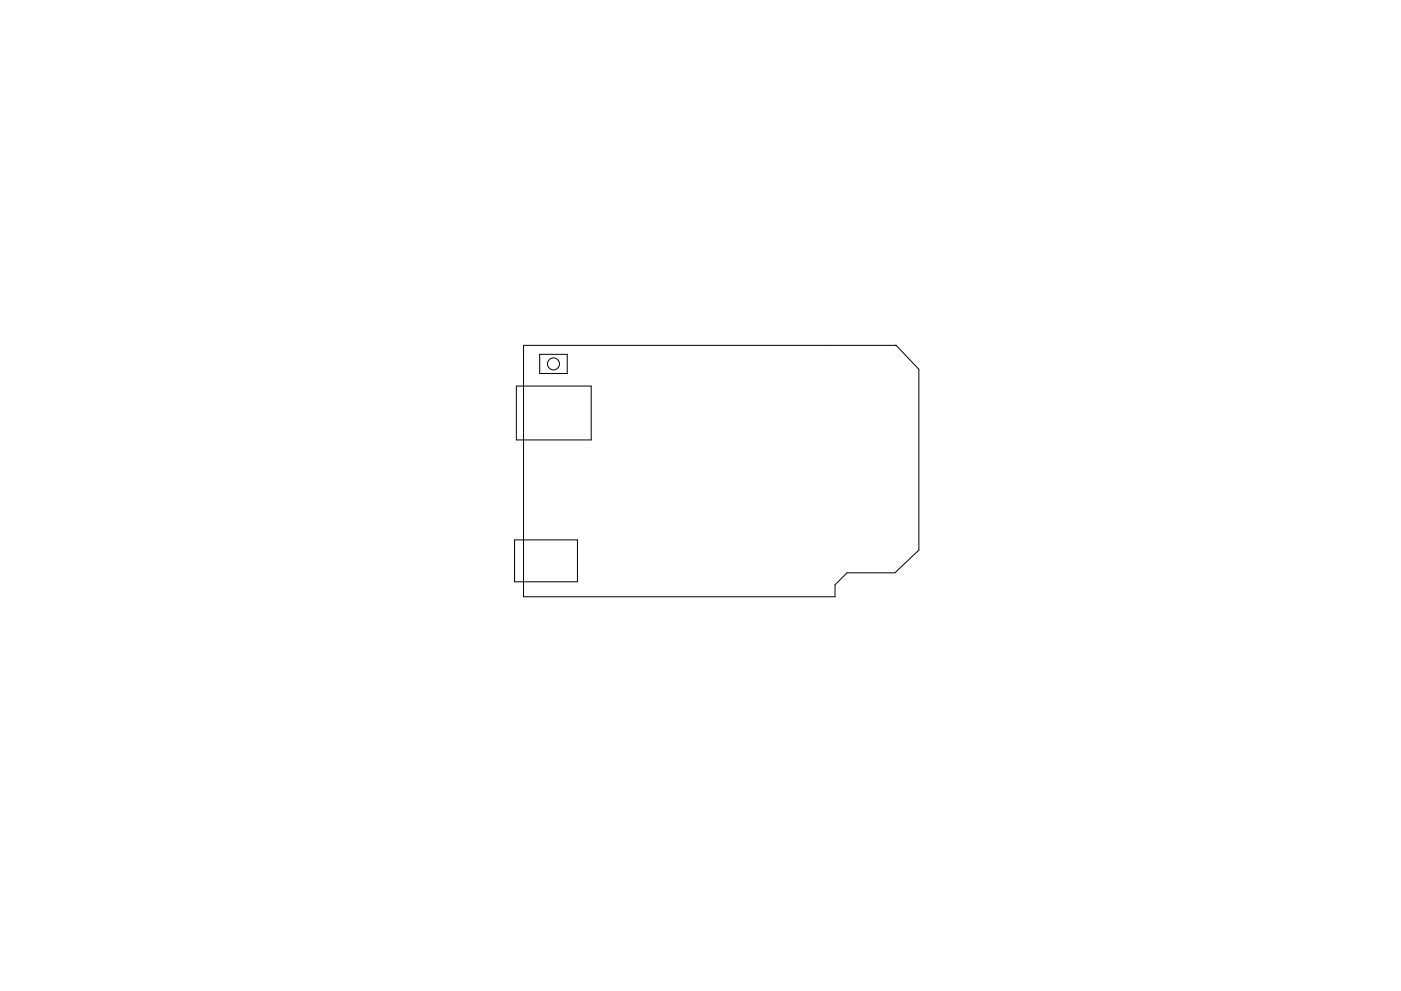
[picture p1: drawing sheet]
<svg xmlns="http://www.w3.org/2000/svg" width="297mm" height="210mm" viewBox="0 0 297 210" stroke-linecap="round" stroke-linejoin="round" font-family="sans-serif">
<g fill="none" stroke="#000" stroke-width=".21">
<path d="M111 73.3h79l4.8 5.1v38.3l-5.1 4.8h-10.1l-2.6 2.6v2.5h-66zM114.4 75.2h5.9v4h-5.9zM109.5 81.9h15.8v11.4h-15.8zM109.1 114.5h13.3v8.9h-13.3z"/>
<circle cx="117.3" cy="77.2" r="1.27"/>
</g>
</svg>
